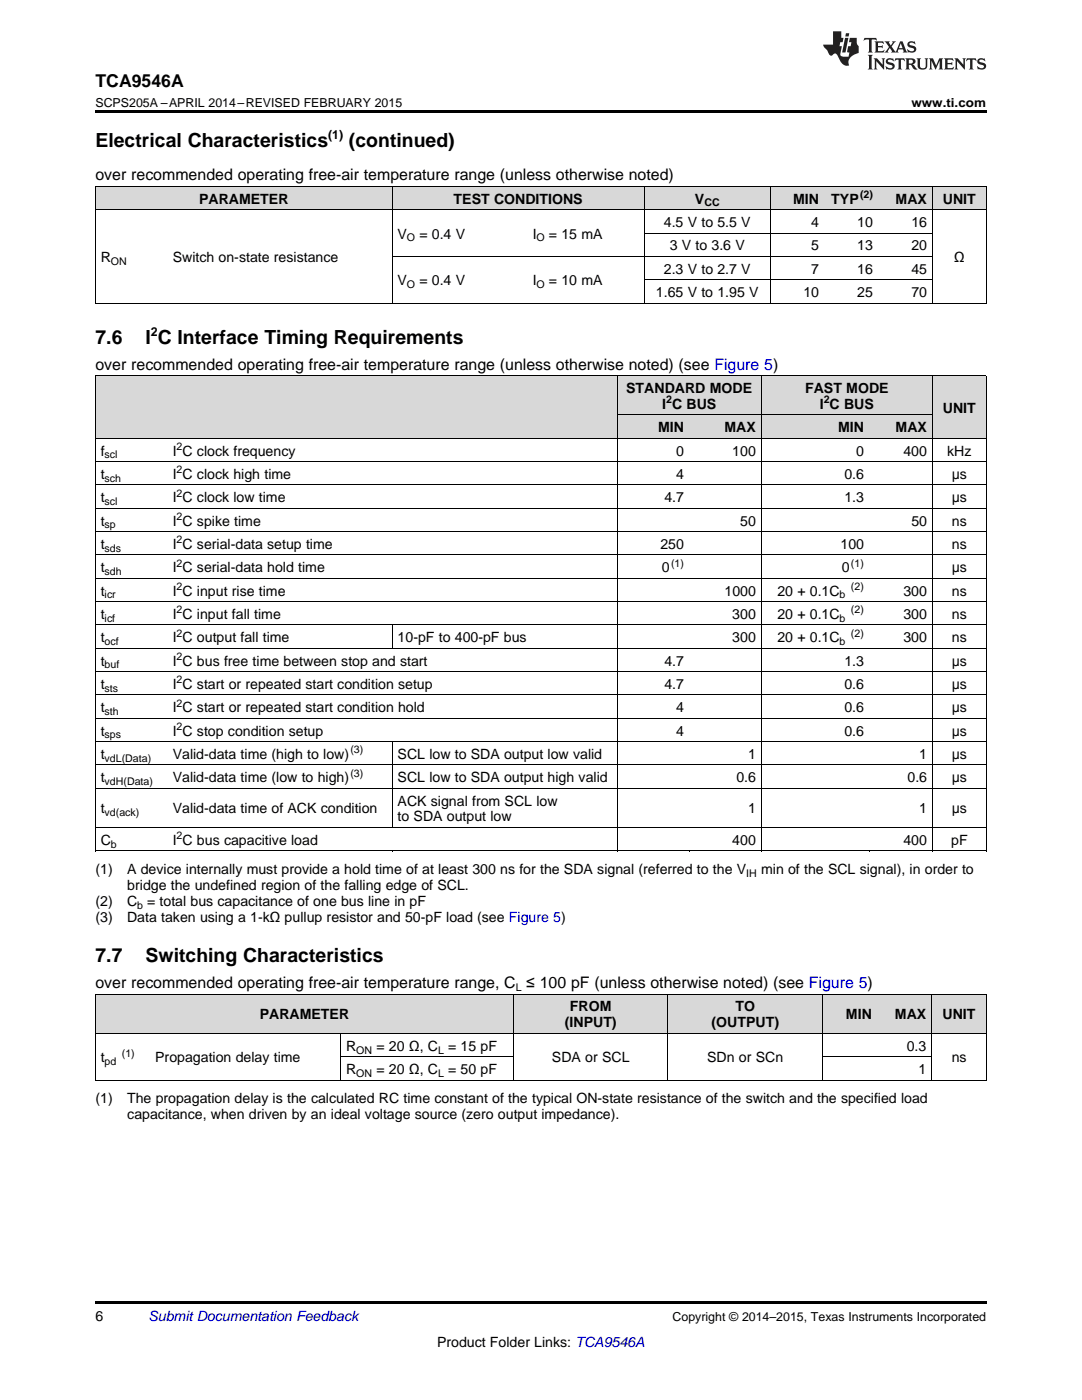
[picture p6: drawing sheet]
<svg xmlns="http://www.w3.org/2000/svg" width="216mm" height="279mm" viewBox="0 0 216 279" stroke-linecap="round" stroke-linejoin="round" font-family="sans-serif">
<defs><g id="words">
<g font-size="3.9">
<text x="19" y="29.3">Electrical Characteristics</text>
<text x="69.6" y="29.3">(continued)</text>
<text x="19" y="68.6">7.6</text>
<text x="29.1" y="68.6">I C Interface Timing Requirements</text>
<text x="19" y="192.1">7.7</text>
<text x="29.1" y="192.1">Switching Characteristics</text>
</g>
<text font-size="3.5" x="19" y="17.3">TCA9546A</text>
<g font-size="3.2">
<text x="19" y="36">over recommended operating free-air temperature range (unless otherwise noted)</text>
<text x="19" y="73.8">over recommended operating free-air temperature range (unless otherwise noted) (see Figure 5)</text>
<text x="19" y="197.2">over recommended operating free-air temperature range, C ≤ 100 pF (unless otherwise noted) (see Figure 5)</text>
</g>
<g font-size="2.8">
<text x="39.7" y="40.6">PARAMETER</text>
<text x="90.5" y="40.6">TEST CONDITIONS</text>
<text x="138.7" y="40.6">V</text>
<text x="158.3" y="40.6">MIN</text>
<text x="165.9" y="40.6">TYP</text>
<text x="178.7" y="40.6">MAX</text>
<text x="188.1" y="40.6">UNIT</text>
<text x="79.3" y="47.6">V</text>
<text x="83.7" y="47.6">= 0.4 V</text>
<text x="106.3" y="47.6">I</text>
<text x="109.5" y="47.6">= 15 mA</text>
<text x="132.5" y="45.3">4.5 V to 5.5 V</text>
<text x="161.9" y="45.3">4</text>
<text x="171.1" y="45.3">10</text>
<text x="181.9" y="45.3">16</text>
<text x="20.1" y="52.3">R</text>
<text x="34.5" y="52.3">Switch on-state resistance</text>
<text x="133.6" y="50">3 V to 3.6 V</text>
<text x="161.9" y="50">5</text>
<text x="171.1" y="50">13</text>
<text x="181.9" y="50">20</text>
<text x="190.4" y="52.3">Ω</text>
<text x="79.3" y="56.9">V</text>
<text x="83.7" y="56.9">= 0.4 V</text>
<text x="106.3" y="56.9">I</text>
<text x="109.5" y="56.9">= 10 mA</text>
<text x="130.9" y="59.3">1.65 V to 1.95 V</text>
<text x="132.5" y="54.6">2.3 V to 2.7 V</text>
<text x="160.3" y="59.3">10</text>
<text x="161.9" y="54.6">7</text>
<text x="171.1" y="54.6">16</text>
<text x="171.1" y="59.3">25</text>
<text x="181.9" y="54.6">45</text>
<text x="181.9" y="59.3">70</text>
<text x="125" y="78.4">STANDARD MODE</text>
<text x="132.2" y="81.6">I C BUS</text>
<text x="160.7" y="78.4">FAST MODE</text>
<text x="163.6" y="81.6">I C BUS</text>
<text x="188.1" y="82.3">UNIT</text>
<text x="131.3" y="86.3">MIN</text>
<text x="144.6" y="86.3">MAX</text>
<text x="167.3" y="86.3">MIN</text>
<text x="178.7" y="86.3">MAX</text>
<text x="20.1" y="90.9">f</text>
<text x="20.1" y="95.6">t</text>
<text x="34.5" y="90.9">I C clock frequency</text>
<text x="34.5" y="95.6">I C clock high time</text>
<text x="134.9" y="90.9">0</text>
<text x="134.9" y="95.6">4</text>
<text x="146.1" y="90.9">100</text>
<text x="168.5" y="95.6">0.6</text>
<text x="170.9" y="90.9">0</text>
<text x="180.3" y="90.9">400</text>
<text x="189" y="90.9">kHz</text>
<text x="189.9" y="95.6">μs</text>
<text x="20.1" y="100.2">t</text>
<text x="34.5" y="100.2">I C clock low time</text>
<text x="132.6" y="100.2">4.7</text>
<text x="168.5" y="100.2">1.3</text>
<text x="189.9" y="100.2">μs</text>
<text x="20.1" y="104.9">t</text>
<text x="34.5" y="104.9">I C spike time</text>
<text x="147.7" y="104.9">50</text>
<text x="181.9" y="104.9">50</text>
<text x="189.9" y="104.9">ns</text>
<text x="20.1" y="109.5">t</text>
<text x="34.5" y="109.5">I C serial-data setup time</text>
<text x="131.8" y="109.5">250</text>
<text x="167.7" y="109.5">100</text>
<text x="189.9" y="109.5">ns</text>
<text x="20.1" y="114.2">t</text>
<text x="20.1" y="118.9">t</text>
<text x="34.5" y="114.2">I C serial-data hold time</text>
<text x="34.5" y="118.9">I C input rise time</text>
<text x="132.1" y="114.2">0</text>
<text x="144.6" y="118.9">1000</text>
<text x="155.1" y="118.9">20 + 0.1C</text>
<text x="168" y="114.2">0</text>
<text x="180.3" y="118.9">300</text>
<text x="189.9" y="114.2">μs</text>
<text x="189.9" y="118.9">ns</text>
<text x="20.1" y="123.5">t</text>
<text x="34.5" y="123.5">I C input fall time</text>
<text x="146.1" y="123.5">300</text>
<text x="155.1" y="123.5">20 + 0.1C</text>
<text x="180.3" y="123.5">300</text>
<text x="189.9" y="123.5">ns</text>
<text x="20.1" y="128.2">t</text>
<text x="34.5" y="128.2">I C output fall time</text>
<text x="79.3" y="128.2">10-pF to 400-pF bus</text>
<text x="146.1" y="128.2">300</text>
<text x="155.1" y="128.2">20 + 0.1C</text>
<text x="180.3" y="128.2">300</text>
<text x="189.9" y="128.2">ns</text>
<text x="20.1" y="132.8">t</text>
<text x="20.1" y="137.5">t</text>
<text x="34.5" y="132.8">I C bus free time between stop and start</text>
<text x="34.5" y="137.5">I C start or repeated start condition setup</text>
<text x="132.6" y="132.8">4.7</text>
<text x="132.6" y="137.5">4.7</text>
<text x="168.5" y="132.8">1.3</text>
<text x="168.5" y="137.5">0.6</text>
<text x="189.9" y="132.8">μs</text>
<text x="189.9" y="137.5">μs</text>
<text x="20.1" y="142.1">t</text>
<text x="34.5" y="142.1">I C start or repeated start condition hold</text>
<text x="134.9" y="142.1">4</text>
<text x="168.5" y="142.1">0.6</text>
<text x="189.9" y="142.1">μs</text>
<text x="20.1" y="146.8">t</text>
<text x="34.5" y="146.8">I C stop condition setup</text>
<text x="134.9" y="146.8">4</text>
<text x="168.5" y="146.8">0.6</text>
<text x="189.9" y="146.8">μs</text>
<text x="20.1" y="151.4">t</text>
<text x="34.5" y="151.4">Valid-data time (high to low)</text>
<text x="79.3" y="151.4">SCL low to SDA output low valid</text>
<text x="149.3" y="151.4">1</text>
<text x="183.4" y="151.4">1</text>
<text x="189.9" y="151.4">μs</text>
<text x="20.1" y="156.1">t</text>
<text x="34.5" y="156.1">Valid-data time (low to high)</text>
<text x="79.3" y="156.1">SCL low to SDA output high valid</text>
<text x="79.3" y="160.8">ACK signal from SCL low</text>
<text x="146.9" y="156.1">0.6</text>
<text x="181.1" y="156.1">0.6</text>
<text x="189.9" y="156.1">μs</text>
<text x="20.1" y="162.3">t</text>
<text x="34.5" y="162.3">Valid-data time of ACK condition</text>
<text x="79.3" y="163.9">to SDA output low</text>
<text x="149.3" y="162.3">1</text>
<text x="183.4" y="162.3">1</text>
<text x="189.9" y="162.3">μs</text>
<text x="20.1" y="168.6">C</text>
<text x="34.5" y="168.6">I C bus capacitive load</text>
<text x="146.1" y="168.6">400</text>
<text x="180.3" y="168.6">400</text>
<text x="189.8" y="168.6">pF</text>
<text x="19" y="174.4">(1)</text>
<text x="25.4" y="174.4">A device internally must provide a hold time of at least 300 ns for the SDA signal (referred to the V</text>
<text x="25.4" y="177.6">bridge the undefined region of the falling edge of SCL.</text>
<text x="151.9" y="174.4">min of the SCL signal), in order to</text>
<text x="19" y="180.8">(2)</text>
<text x="19" y="184">(3)</text>
<text x="25.4" y="180.8">C = total bus capacitance of one bus line in pF</text>
<text x="25.4" y="184">Data taken using a 1-kΩ pullup resistor and 50-pF load (see Figure 5)</text>
<text x="51.8" y="203.4">PARAMETER</text>
<text x="113.7" y="201.9">FROM</text>
<text x="146.8" y="201.9">TO</text>
<text x="168.8" y="203.4">MIN</text>
<text x="178.6" y="203.4">MAX</text>
<text x="188.1" y="203.4">UNIT</text>
<text x="69.1" y="209.7">R</text>
<text x="75.1" y="209.7">= 20 Ω, C</text>
<text x="89.4" y="209.7">= 15 pF</text>
<text x="112.7" y="205">(INPUT)</text>
<text x="142" y="205">(OUTPUT)</text>
<text x="180.9" y="209.7">0.3</text>
<text x="20.1" y="212">t</text>
<text x="31" y="212">Propagation delay time</text>
<text x="69.1" y="214.3">R</text>
<text x="75.1" y="214.3">= 20 Ω, C</text>
<text x="89.4" y="214.3">= 50 pF</text>
<text x="110.1" y="212">SDA or SCL</text>
<text x="141.1" y="212">SDn or SCn</text>
<text x="183.3" y="214.3">1</text>
<text x="189.9" y="212">ns</text>
<text x="19" y="220.2">(1)</text>
<text x="25.4" y="220.2">The propagation delay is the calculated RC time constant of the typical ON-state resistance of the switch and the specified load</text>
<text x="25.4" y="223.4">capacitance, when driven by an ideal voltage source (zero output impedance).</text>
<text x="19" y="263.6">6</text>
<text x="87.2" y="268.9">Product Folder Links: TCA9546A</text>
</g>
<text font-size="2.8" fill="#0000c8" x="29.6" y="263.6">Submit Documentation Feedback</text>
<g font-size="2.5">
<text x="19" y="21.4">SCPS205A –APRIL 2014–REVISED FEBRUARY 2015</text>
<text x="181.9" y="21.4">www.ti.com</text>
<text x="65.5" y="27.7">(1)</text>
<text x="30.1" y="67.1">2</text>
<text x="134.2" y="263.6">Copyright © 2014–2015, Texas Instruments Incorporated</text>
</g>
<g font-size="2.1">
<text x="140.5" y="41.2">CC</text>
<text x="171.6" y="39.5">(2)</text>
<text x="22.1" y="52.8">ON</text>
<text x="81.2" y="48.2">O</text>
<text x="107.1" y="48.2">O</text>
<text x="81.2" y="57.5">O</text>
<text x="107.1" y="57.5">O</text>
<text x="132.9" y="80.5">2</text>
<text x="164.4" y="80.5">2</text>
<text x="35.2" y="89.8">2</text>
<text x="20.9" y="91.5">scl</text>
<text x="35.2" y="94.4">2</text>
<text x="20.9" y="96.1">sch</text>
<text x="20.9" y="100.8">scl</text>
<text x="35.2" y="99.1">2</text>
<text x="20.9" y="105.4">sp</text>
<text x="35.2" y="103.8">2</text>
<text x="20.9" y="110.1">sds</text>
<text x="35.2" y="108.4">2</text>
<text x="35.2" y="113.1">2</text>
<text x="133.9" y="113.1">(1)</text>
<text x="169.8" y="113.1">(1)</text>
<text x="20.9" y="114.8">sdh</text>
<text x="20.9" y="119.4">icr</text>
<text x="35.2" y="117.7">2</text>
<text x="167.5" y="119.4">b</text>
<text x="169.8" y="117.7">(2)</text>
<text x="20.9" y="124.1">icf</text>
<text x="35.2" y="122.4">2</text>
<text x="167.5" y="124.1">b</text>
<text x="169.8" y="122.4">(2)</text>
<text x="20.9" y="128.7">ocf</text>
<text x="35.2" y="127">2</text>
<text x="35.2" y="131.7">2</text>
<text x="167.5" y="128.7">b</text>
<text x="169.8" y="127">(2)</text>
<text x="20.9" y="133.4">buf</text>
<text x="35.2" y="136.3">2</text>
<text x="20.9" y="138">sts</text>
<text x="20.9" y="142.7">sth</text>
<text x="35.2" y="141">2</text>
<text x="20.9" y="147.4">sps</text>
<text x="35.2" y="145.7">2</text>
<text x="20.9" y="152">vdL(Data)</text>
<text x="69.9" y="155">(3)</text>
<text x="69.9" y="150.3">(3)</text>
<text x="20.9" y="156.7">vdH(Data)</text>
<text x="20.9" y="162.9">vd(ack)</text>
<text x="35.2" y="167.5">2</text>
<text x="22.1" y="169.2">b</text>
<text x="148.9" y="175">IH</text>
<text x="27.3" y="181.4">b</text>
<text x="102.9" y="197.8">L</text>
<text x="20.9" y="212.6">pd</text>
<text x="24.3" y="210.9">(1)</text>
<text x="71.1" y="210.3">ON</text>
<text x="71.1" y="214.9">ON</text>
<text x="87.4" y="210.3">L</text>
<text x="87.4" y="214.9">L</text>
</g>
</g></defs>
<g fill="#d8d8d8">
<path d="M19 198.5h10.9v7.8h-10.9z"/>
<path d="M29.9 198.5h38.1v7.8h-38.1z"/>
<path d="M68 198.5h34.5v7.8h-34.5z"/>
<path d="M102.5 198.5h30.8v7.8h-30.8z"/>
<path d="M133.3 198.5h30.9v7.8h-30.9z"/>
<path d="M164.2 198.5h10.8v7.8h-10.8z"/>
<path d="M175 198.5h10.9v7.8h-10.9z"/>
<path d="M185.9 198.5h10.9v7.8h-10.9z"/>
<path d="M19 75h14.4v12.5h-14.4z"/>
<path d="M33.4 75h44.9v12.5h-44.9z"/>
<path d="M78.3 75h44.9v12.5h-44.9z"/>
<path d="M123.2 82.9h14.3v4.6h-14.3z"/>
<path d="M137.5 82.9h14.4v4.6h-14.4z"/>
<path d="M151.9 82.9h21.6v4.6h-21.6z"/>
<path d="M173.5 82.9h12.6v4.6h-12.6z"/>
<path d="M186.1 75h10.7v12.5h-10.7z"/>
<path d="M123.2 75h14.3v7.9h-14.3z"/>
<path d="M137.5 75h14.4v7.9h-14.4z"/>
<path d="M151.9 75h21.6v7.9h-21.6z"/>
<path d="M173.5 75h12.6v7.9h-12.6z"/>
<path d="M19 37.3h14.4v4.6h-14.4z"/>
<path d="M33.4 37.3h23.4v4.6h-23.4z"/>
<path d="M56.8 37.3h21.5v4.6h-21.5z"/>
<path d="M78.3 37.3h26.9v4.6h-26.9z"/>
<path d="M105.2 37.3h23.4v4.6h-23.4z"/>
<path d="M128.6 37.3h25.1v4.6h-25.1z"/>
<path d="M153.7 37.3h10.8v4.6h-10.8z"/>
<path d="M164.5 37.3h10.8v4.6h-10.8z"/>
<path d="M175.3 37.3h10.8v4.6h-10.8z"/>
<path d="M186.1 37.3h10.7v4.6h-10.7z"/>
</g>
<g fill="#000">
<path d="M19 22h177.8v.5h-177.8zM19 60.5h.2zM56.7 60.5h.1zM78.2 60.5h.1zM105.1 60.5h.1zM128.5 60.5h.1zM153.6 60.5h.1zM196.7 60.5h.1zM19 169.8l.2 .1zM78.2 169.8l.1 .1zM123.1 169.8l.1 .1zM137.4 169.8l.1 .1z"/>
<path d="M151.8 169.8l.1 .1zM173.4 169.8l.1 .1zM185.9 169.8l.2 .1zM196.7 169.8l.1 .1zM19 215.6h.2zM67.9 215.6h.1zM102.4 215.6h.1zM133.2 215.6h.1zM164.1 215.6h.1zM185.8 215.6h.1zM196.7 215.6h.1zM19 259.7h177.8v.5h-177.8z"/>
</g>
<g fill="none" stroke="#000" stroke-width=".2">
<path d="M19 37.2h177.8M19.1 37.2v23.3M78.2 37.2v23.3M128.5 37.2v23.3M153.7 37.2v23.3M186 37.2v23.3M196.8 37.2v23.3M19 41.9h177.8M78.3 51.2h107.8M128.6 55.8h57.5M128.6 46.5h57.5M19 75h177.8"/>
<path d="M19 60.5h177.8M19.1 75v94.9M123.1 75v94.9M151.9 75v94.9M186 75v94.9M196.8 75v94.9M19 96.8h177.8M19 92.1h177.8M19 87.5h177.8M123.2 82.8h62.9M19 115.4h177.8M19 110.8h177.8"/>
<path d="M19 106.1h177.8M19 101.4h177.8M19 138.7h177.8M19 134h177.8M19 129.4h177.8M19 124.7h177.8M19 120.1h177.8M78.2 124.7v4.7M19 157.3h177.8M19 152.7h177.8M19 148h177.8M19 143.4h177.8"/>
<path d="M78.2 148v17.2M19 169.8h177.8M19 165.2h177.8M19 198.4h177.8M19.1 198.4v17.2M102.4 198.4v17.2M133.3 198.4v17.2M164.1 198.4v17.2M185.9 198.4v17.2M196.8 198.4v17.2M19 215.6h177.8M19 206.3h177.8"/>
<path d="M68 206.3v9.3M68 210.9h34.5M164.2 210.9h21.7"/>
</g>
<g fill="#231f20">
<path d="M172.5 7.6l-.1 .5 .4-.2h.6v.1v2.1l-.2 .4h.9l-.2-.4v-2.1l.1-.1h.5l.5 .2-.2-.5zM174.5 8.3l.2 .3v1.5l-.2 .4h1.8l.2-.6a1.04 1.04 0 0 1-1.3 .2v-.7h.6l.3 .2v-.6l-.3 .2h-.6v-.6l.8-.1 .4 .3-.2-.5zM176.5 8.3l.9 1.1-.9 1.1h.8l-.2-.2 .4-.7 .5 .7-.2 .2h1.5l-.2-.2 .2-.4h.9l.1 .4-.2 .2h1l-.3-.3-.7-1.9h-.5l-.9 2-.8-1 .9-1h-.8l.1 .3-.4 .5-.3-.6 .1-.2zM179.7 8.6l.4 1h-.7zM181.3 8.4a.63 .63 0 0 0-.2 .7 .63 .63 0 0 0 .6 .4l.6 .2 .1 .2a.75 .75 0 0 1-.7 .4 .75 .75 0 0 1-.6-.5l.1 .7 .1-.1a1.11 1.11 0 0 0 1.5-.6 1.13 1.13 0 0 0-1.2-.8l-.1-.4a1.04 1.04 0 0 1 1.2 .2l-.2-.5-.2 .1-.4-.2zM173.2 10.9l.2 .4v2.2l-.2 .4h1l-.3-.4v-2.2l.3-.4zM174.3 11.6l.3 .4v1.5l-.3 .4h.8l-.2-.4v-1.3l1.5 1.7v-1.9l.2-.4h-.7l.2 .4v.9l-1.1-1.3zM177 11.8a.62 .62 0 0 0-.2 .7 .62 .62 0 0 0 .6 .4l.6 .1 .1 .3a.76 .76 0 0 1-.7 .3 .76 .76 0 0 1-.7-.4l.2 .7 .1-.1a1.11 1.11 0 0 0 1.5-.6 1.13 1.13 0 0 0-1.2-.8l-.1-.4a1.04 1.04 0 0 1 1.2 .2l-.2-.6-.2 .1-.5-.1zM178.7 11.6l-.2 .6a.61 .61 0 0 1 .8-.3v1.6l-.2 .4h.9l-.2-.4v-1.6a.63 .63 0 0 1 .7 .3l-.1-.6zM180.6 11.6l.3 .4v1.5l-.3 .4h1l-.2-.2-.1-.8 .6 .2a.76 .76 0 0 0 1.2 .7l-1-1a.58 .58 0 0 0 .6-.5 .58 .58 0 0 0-.5-.6zM181.4 11.9h.1a.45 .45 0 0 1 .5 .1 .45 .45 0 0 1 .1 .5l-.8 .2zM182.9 11.6l.2 .2a2.17 2.17 0 0 0 .3 1.9 .99 .99 0 0 0 1.6-.6v-1.1l.2-.4h-.7l.2 .2a1.92 1.92 0 0 1-.2 1.8 .6 .6 0 0 1-.9-.5v-1.1l.2-.4zM185.4 11.6l.2 .4v1.5l-.2 .4h.7l-.2-.4v-1.4l.8 1.8 .8-1.8v1.4l-.2 .4h.9l-.2-.4v-1.5l.2-.4h-.8l-.6 1.5-.6-1.5zM188.4 11.6l.2 .4v1.5l-.2 .4h1.8l.1-.6a1.04 1.04 0 0 1-1.2 .1v-.6h.5l.4 .2v-.6l-.4 .2h-.5v-.7h.8l.3 .3-.1-.6zM190.5 11.6l.2 .4v1.5l-.2 .4h.7l-.2-.4v-1.3l1.5 1.7v-1.9l.2-.4h-.7l.2 .4v.9l-1.1-1.3zM192.9 11.6l-.1 .6a.61 .61 0 0 1 .7-.3l.1 1.6-.3 .4h1l-.3-.4 .1-1.6a.63 .63 0 0 1 .7 .3l-.1-.6zM195.2 11.8a.62 .62 0 0 0-.2 .7 .62 .62 0 0 0 .6 .4l.6 .1 .1 .3a.76 .76 0 0 1-.7 .3 .76 .76 0 0 1-.6-.4l.1 .7 .1-.1a1.11 1.11 0 0 0 1.6-.6 1.13 1.13 0 0 0-1.3-.8l-.1-.4a1.04 1.04 0 0 1 1.2 .2l-.1-.6-.2 .1-.5-.1z"/>
<path d="M166.2 6.3v2.6h-1.9v.4l.8 .9a.91 .91 0 0 0 1 .8 .56 .56 0 0 1 .5-.3 .56 .56 0 0 1 .5 .3l.4 .8a1.53 1.53 0 0 0 1.9 1.2 1.54 1.54 0 0 1 1-2.1l.9-.3v-1.4a1.52 1.52 0 0 1-.4-1.6h-1.3l-.2 .8h.5l-.2 .8h-.5l-.1 1v.2l.4 .1-.2 .8a1.93 1.93 0 0 1-1.6-.3l.3-1.8h-.5l.2-.8h.4l.2-.8h-.4v-1.3zM168.6 7.6l-.6 2.9h.7l.6-2.9zM168.8 6.6l-.1 .7h.6l.2-.7z"/>
</g>
<use href="#words"/>
</svg>
